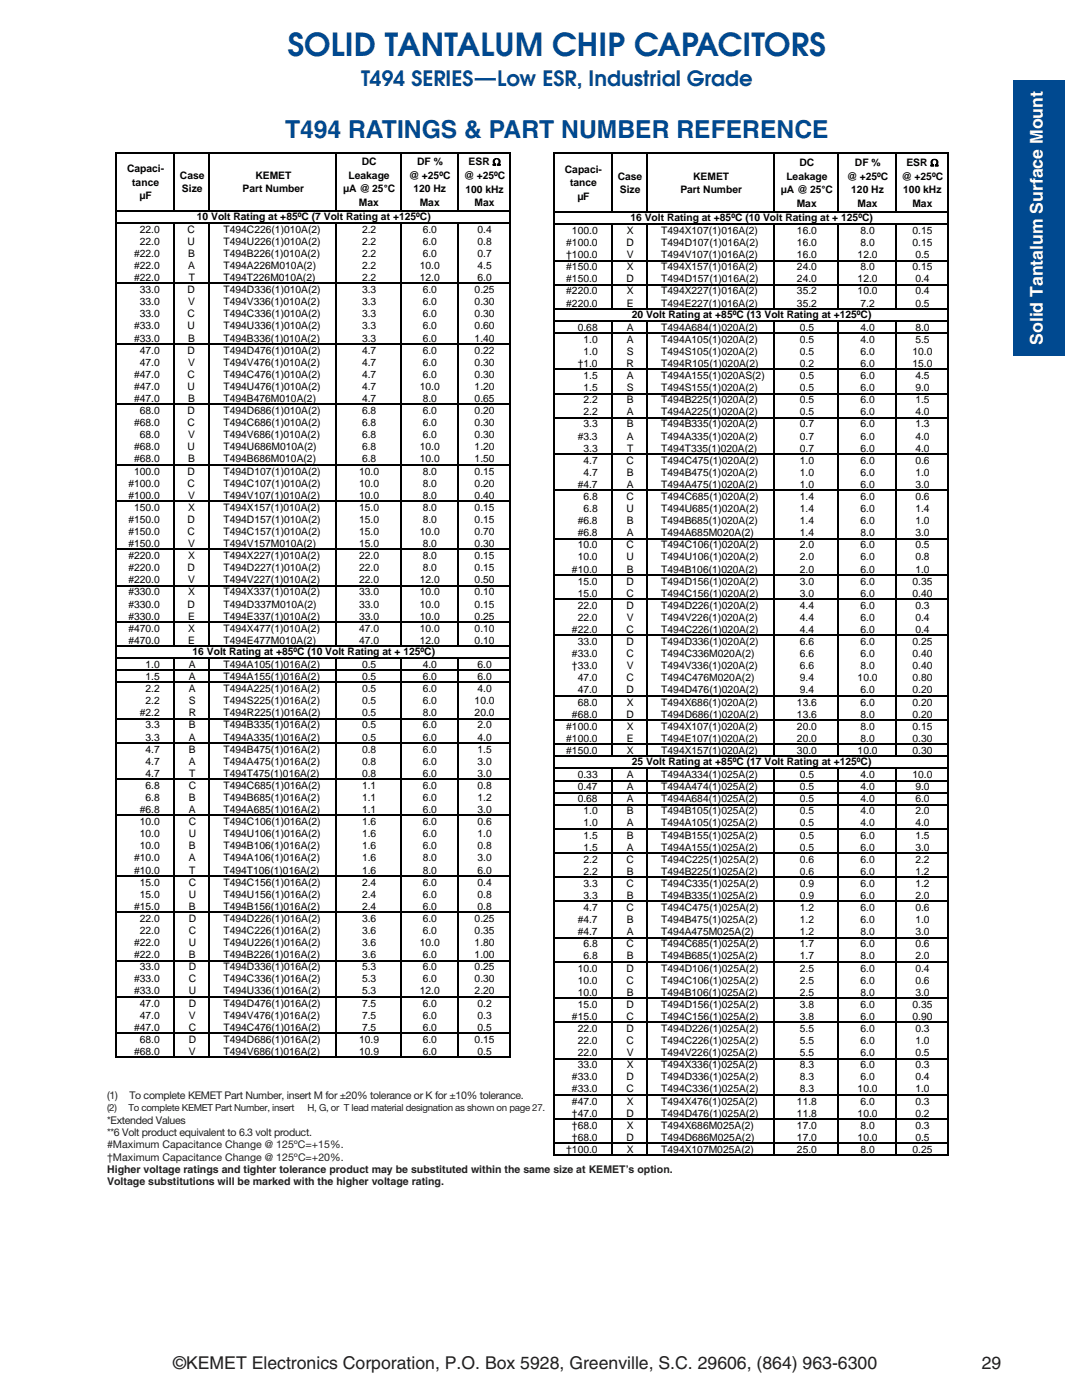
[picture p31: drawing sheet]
<svg xmlns="http://www.w3.org/2000/svg" width="216mm" height="279mm" viewBox="0 0 216 279" stroke-linecap="round" stroke-linejoin="round" font-family="sans-serif">
<defs><g id="words">
<text font-size="6.3" fill="#004990" x="57.4" y="11.2">SOLID TANTALUM CHIP CAPACITORS</text>
<text font-size="4.9" fill="#004990" x="56.9" y="27.5">T494 RATINGS &amp; PART NUMBER REFERENCE</text>
<text font-size="4.2" fill="#004990" x="72" y="17.2">T494 SERIES—Low ESR, Industrial Grade</text>
<text font-size="3.5" fill="#fff" x="208.1" y="68.8" transform="rotate(-90 208.1 68.8)">Solid Tantalum Surface Mount</text>
<g font-size="3.5" fill="#231f20">
<text x="34.5" y="273.2">©KEMET Electronics Corporation, P.O. Box 5928, Greenville, S.C. 29606, (864) 963-6300</text>
<text x="195.9" y="273.2">29</text>
</g>
<g font-size="2.1">
<text x="25.3" y="34.3">Capaci-</text>
<text x="35.9" y="35.7">Case</text>
<text x="51" y="35.7">KEMET</text>
<text x="69.5" y="35.7">Leakage</text>
<text x="72.2" y="33">DC</text>
<text x="81.6" y="35.7">@ +25ºC</text>
<text x="83.2" y="33">DF %</text>
<text x="92.6" y="35.7">@ +25ºC</text>
<text x="93.5" y="33">ESR Ω</text>
<text x="112.7" y="34.5">Capaci-</text>
<text x="123.3" y="35.8">Case</text>
<text x="138.3" y="35.8">KEMET</text>
<text x="156.9" y="35.8">Leakage</text>
<text x="159.5" y="33.1">DC</text>
<text x="169" y="35.8">@ +25ºC</text>
<text x="170.6" y="33.1">DF %</text>
<text x="179.9" y="35.9">@ +25ºC</text>
<text x="180.9" y="33.2">ESR Ω</text>
<text x="26.4" y="37">tance</text>
<text x="27.8" y="39.7">µF</text>
<text x="36.3" y="38.4">Size</text>
<text x="48.4" y="38.4">Part Number</text>
<text x="68.5" y="38.4">µA @ 25°C</text>
<text x="71.6" y="41.1">Max</text>
<text x="82.5" y="38.4">120 Hz</text>
<text x="83.7" y="41.1">Max</text>
<text x="92.9" y="38.4">100 kHz</text>
<text x="94.7" y="41.1">Max</text>
<text x="113.7" y="37.2">tance</text>
<text x="115.2" y="39.9">µF</text>
<text x="123.7" y="38.5">Size</text>
<text x="135.8" y="38.5">Part Number</text>
<text x="155.8" y="38.5">µA @ 25°C</text>
<text x="159" y="41.3">Max</text>
<text x="169.9" y="38.5">120 Hz</text>
<text x="171.1" y="41.3">Max</text>
<text x="180.2" y="38.6">100 kHz</text>
<text x="182.1" y="41.3">Max</text>
<text x="27.9" y="46.5">22.0</text>
<text x="37.4" y="46.5">C</text>
<text x="39.3" y="43.9">10 Volt Rating at +85ºC (7 Volt Rating at +125ºC)</text>
<text x="44.6" y="46.5">T494C226(1)010A(2)</text>
<text x="72.2" y="46.4">2.2</text>
<text x="84.3" y="46.4">6.0</text>
<text x="95.3" y="46.4">0.4</text>
<text x="114.1" y="46.7">100.0</text>
<text x="125.1" y="46.7">X</text>
<text x="125.8" y="44.2">16 Volt Rating at +85ºC (10 Volt Rating at + 125ºC)</text>
<text x="132" y="46.7">T494X107(1)016A(2)</text>
<text x="159" y="46.7">16.0</text>
<text x="171.7" y="46.7">8.0</text>
<text x="182.1" y="46.7">0.15</text>
<text x="26.8" y="51.3">#22.0</text>
<text x="26.8" y="53.7">#22.0</text>
<text x="27.9" y="48.9">22.0</text>
<text x="37.4" y="48.9">U</text>
<text x="37.5" y="51.3">B</text>
<text x="37.5" y="53.7">A</text>
<text x="44.6" y="51.3">T494B226(1)010A(2)</text>
<text x="44.6" y="53.7">T494A226M010A(2)</text>
<text x="44.6" y="48.9">T494U226(1)010A(2)</text>
<text x="72.2" y="48.9">2.2</text>
<text x="72.2" y="51.3">2.2</text>
<text x="72.2" y="53.7">2.2</text>
<text x="83.8" y="53.7">10.0</text>
<text x="84.3" y="48.9">6.0</text>
<text x="84.3" y="51.3">6.0</text>
<text x="95.3" y="53.7">4.5</text>
<text x="95.3" y="48.9">0.8</text>
<text x="95.3" y="51.3">0.7</text>
<text x="113" y="49.1">#100.0</text>
<text x="113" y="53.9">#150.0</text>
<text x="113" y="51.5">†100.0</text>
<text x="125" y="49.1">D</text>
<text x="125.1" y="51.5">V</text>
<text x="125.1" y="53.9">X</text>
<text x="131.9" y="49.1">T494D107(1)016A(2)</text>
<text x="132" y="53.9">T494X157(1)016A(2)</text>
<text x="132" y="51.5">T494V107(1)016A(2)</text>
<text x="159" y="49.1">16.0</text>
<text x="159" y="51.5">16.0</text>
<text x="159" y="53.9">24.0</text>
<text x="171.1" y="51.5">12.0</text>
<text x="171.7" y="49.1">8.0</text>
<text x="171.7" y="53.9">8.0</text>
<text x="182.1" y="49.1">0.15</text>
<text x="182.1" y="53.9">0.15</text>
<text x="182.6" y="51.5">0.5</text>
<text x="26.8" y="56.1">#22.0</text>
<text x="27.9" y="58.5">33.0</text>
<text x="37.4" y="58.5">D</text>
<text x="37.6" y="56.1">T</text>
<text x="44.6" y="56.1">T494T226M010A(2)</text>
<text x="44.6" y="58.5">T494D336(1)010A(2)</text>
<text x="72.2" y="56.1">2.2</text>
<text x="72.2" y="58.5">3.3</text>
<text x="83.8" y="56.1">12.0</text>
<text x="84.3" y="58.5">6.0</text>
<text x="94.7" y="58.5">0.25</text>
<text x="95.3" y="56.1">6.0</text>
<text x="113" y="56.4">#150.0</text>
<text x="113" y="58.8">#220.0</text>
<text x="125" y="56.4">D</text>
<text x="125.1" y="58.8">X</text>
<text x="131.9" y="56.4">T494D157(1)016A(2)</text>
<text x="132" y="58.8">T494X227(1)016A(2)</text>
<text x="159" y="56.4">24.0</text>
<text x="159" y="58.8">35.2</text>
<text x="171.1" y="56.4">12.0</text>
<text x="171.1" y="58.8">10.0</text>
<text x="182.6" y="56.4">0.4</text>
<text x="182.6" y="58.8">0.4</text>
<text x="26.8" y="65.8">#33.0</text>
<text x="27.9" y="60.9">33.0</text>
<text x="27.9" y="63.3">33.0</text>
<text x="37.4" y="65.8">U</text>
<text x="37.4" y="63.3">C</text>
<text x="37.5" y="60.9">V</text>
<text x="44.6" y="60.9">T494V336(1)010A(2)</text>
<text x="44.6" y="63.3">T494C336(1)010A(2)</text>
<text x="44.6" y="65.8">T494U336(1)010A(2)</text>
<text x="72.2" y="60.9">3.3</text>
<text x="72.2" y="63.3">3.3</text>
<text x="72.2" y="65.8">3.3</text>
<text x="84.3" y="60.9">6.0</text>
<text x="84.3" y="63.3">6.0</text>
<text x="84.3" y="65.8">6.0</text>
<text x="94.7" y="60.9">0.30</text>
<text x="94.7" y="63.3">0.30</text>
<text x="94.7" y="65.8">0.60</text>
<text x="113" y="61.2">#220.0</text>
<text x="125" y="61.2">E</text>
<text x="126.1" y="63.5">20 Volt Rating at +85ºC (13 Volt Rating at +125ºC)</text>
<text x="132" y="61.2">T494E227(1)016A(2)</text>
<text x="159" y="61.2">35.2</text>
<text x="171.7" y="61.2">7.2</text>
<text x="182.6" y="61.2">0.5</text>
<text x="26.8" y="68.2">#33.0</text>
<text x="27.9" y="70.6">47.0</text>
<text x="37.4" y="70.6">D</text>
<text x="37.5" y="68.2">B</text>
<text x="44.6" y="68.2">T494B336(1)010A(2)</text>
<text x="44.6" y="70.6">T494D476(1)010A(2)</text>
<text x="72.2" y="68.2">3.3</text>
<text x="72.2" y="70.6">4.7</text>
<text x="84.3" y="68.2">6.0</text>
<text x="84.3" y="70.6">6.0</text>
<text x="94.7" y="68.2">1.40</text>
<text x="94.7" y="70.6">0.22</text>
<text x="115.3" y="66">0.68</text>
<text x="116.4" y="68.4">1.0</text>
<text x="116.4" y="70.8">1.0</text>
<text x="125.1" y="68.4">A</text>
<text x="125.1" y="70.8">S</text>
<text x="125.1" y="66">A</text>
<text x="132" y="68.4">T494A105(1)020A(2)</text>
<text x="132" y="70.8">T494S105(1)020A(2)</text>
<text x="132" y="66">T494A684(1)020A(2)</text>
<text x="159.6" y="66">0.5</text>
<text x="159.6" y="68.4">0.5</text>
<text x="159.6" y="70.8">0.5</text>
<text x="171.7" y="66">4.0</text>
<text x="171.7" y="68.4">4.0</text>
<text x="171.7" y="70.8">6.0</text>
<text x="182.1" y="70.8">10.0</text>
<text x="182.6" y="66">8.0</text>
<text x="182.6" y="68.4">5.5</text>
<text x="26.8" y="75.4">#47.0</text>
<text x="26.8" y="77.8">#47.0</text>
<text x="27.9" y="73">47.0</text>
<text x="37.4" y="75.4">C</text>
<text x="37.4" y="77.8">U</text>
<text x="37.5" y="73">V</text>
<text x="44.6" y="73">T494V476(1)010A(2)</text>
<text x="44.6" y="75.4">T494C476(1)010A(2)</text>
<text x="44.6" y="77.8">T494U476(1)010A(2)</text>
<text x="72.2" y="73">4.7</text>
<text x="72.2" y="75.4">4.7</text>
<text x="72.2" y="77.8">4.7</text>
<text x="83.8" y="77.8">10.0</text>
<text x="84.3" y="73">6.0</text>
<text x="84.3" y="75.4">6.0</text>
<text x="94.7" y="73">0.30</text>
<text x="94.7" y="75.4">0.30</text>
<text x="94.7" y="77.8">1.20</text>
<text x="115.3" y="73.2">†1.0</text>
<text x="116.4" y="75.7">1.5</text>
<text x="125" y="73.2">R</text>
<text x="125.1" y="75.7">A</text>
<text x="132" y="73.2">T494R105(1)020A(2)</text>
<text x="132" y="75.7">T494A155(1)020AS(2)</text>
<text x="159.6" y="73.2">0.2</text>
<text x="159.6" y="75.7">0.5</text>
<text x="171.7" y="73.2">6.0</text>
<text x="171.7" y="75.7">6.0</text>
<text x="182.1" y="73.2">15.0</text>
<text x="182.6" y="75.7">4.5</text>
<text x="26.8" y="80.2">#47.0</text>
<text x="27.9" y="82.6">68.0</text>
<text x="37.4" y="82.6">D</text>
<text x="37.5" y="80.2">B</text>
<text x="44.6" y="80.2">T494B476M010A(2)</text>
<text x="44.6" y="82.6">T494D686(1)010A(2)</text>
<text x="72.2" y="80.2">4.7</text>
<text x="72.2" y="82.6">6.8</text>
<text x="84.3" y="80.2">8.0</text>
<text x="84.3" y="82.6">6.0</text>
<text x="94.7" y="80.2">0.65</text>
<text x="94.7" y="82.6">0.20</text>
<text x="116.4" y="78.1">1.5</text>
<text x="116.4" y="80.5">2.2</text>
<text x="116.4" y="82.9">2.2</text>
<text x="125.1" y="78.1">S</text>
<text x="125.1" y="80.5">B</text>
<text x="125.1" y="82.9">A</text>
<text x="132" y="78.1">T494S155(1)020A(2)</text>
<text x="132" y="80.5">T494B225(1)020A(2)</text>
<text x="132" y="82.9">T494A225(1)020A(2)</text>
<text x="159.6" y="78.1">0.5</text>
<text x="159.6" y="80.5">0.5</text>
<text x="159.6" y="82.9">0.5</text>
<text x="171.7" y="78.1">6.0</text>
<text x="171.7" y="80.5">6.0</text>
<text x="171.7" y="82.9">6.0</text>
<text x="182.6" y="78.1">9.0</text>
<text x="182.6" y="80.5">1.5</text>
<text x="182.6" y="82.9">4.0</text>
<text x="26.8" y="85.1">#68.0</text>
<text x="26.8" y="89.9">#68.0</text>
<text x="27.9" y="87.5">68.0</text>
<text x="37.4" y="85.1">C</text>
<text x="37.4" y="89.9">U</text>
<text x="37.5" y="87.5">V</text>
<text x="44.6" y="87.5">T494V686(1)010A(2)</text>
<text x="44.6" y="85.1">T494C686(1)010A(2)</text>
<text x="44.6" y="89.9">T494U686M010A(2)</text>
<text x="72.2" y="85.1">6.8</text>
<text x="72.2" y="87.5">6.8</text>
<text x="72.2" y="89.9">6.8</text>
<text x="83.8" y="89.9">10.0</text>
<text x="84.3" y="85.1">6.0</text>
<text x="84.3" y="87.5">6.0</text>
<text x="94.7" y="85.1">0.30</text>
<text x="94.7" y="87.5">0.30</text>
<text x="94.7" y="89.9">1.20</text>
<text x="115.3" y="87.7">#3.3</text>
<text x="116.4" y="85.3">3.3</text>
<text x="125.1" y="85.3">B</text>
<text x="125.1" y="87.7">A</text>
<text x="132" y="85.3">T494B335(1)020A(2)</text>
<text x="132" y="87.7">T494A335(1)020A(2)</text>
<text x="159.6" y="85.3">0.7</text>
<text x="159.6" y="87.7">0.7</text>
<text x="171.7" y="85.3">6.0</text>
<text x="171.7" y="87.7">6.0</text>
<text x="182.6" y="85.3">1.3</text>
<text x="182.6" y="87.7">4.0</text>
<text x="26.8" y="92.3">#68.0</text>
<text x="26.8" y="94.7">100.0</text>
<text x="37.4" y="94.7">D</text>
<text x="37.5" y="92.3">B</text>
<text x="44.6" y="92.3">T494B686M010A(2)</text>
<text x="44.6" y="94.7">T494D107(1)010A(2)</text>
<text x="71.7" y="94.7">10.0</text>
<text x="72.2" y="92.3">6.8</text>
<text x="83.8" y="92.3">10.0</text>
<text x="84.3" y="94.7">8.0</text>
<text x="94.7" y="94.7">0.15</text>
<text x="94.7" y="92.3">1.50</text>
<text x="116.4" y="90.1">3.3</text>
<text x="116.4" y="92.6">4.7</text>
<text x="116.4" y="95">4.7</text>
<text x="125" y="92.6">C</text>
<text x="125.1" y="95">B</text>
<text x="125.1" y="90.1">T</text>
<text x="131.9" y="92.6">T494C475(1)020A(2)</text>
<text x="132" y="90.1">T494T335(1)020A(2)</text>
<text x="132" y="95">T494B475(1)020A(2)</text>
<text x="159.6" y="90.1">0.7</text>
<text x="159.6" y="92.6">1.0</text>
<text x="159.6" y="95">1.0</text>
<text x="171.7" y="90.1">6.0</text>
<text x="171.7" y="92.6">6.0</text>
<text x="171.7" y="95">6.0</text>
<text x="182.6" y="90.1">4.0</text>
<text x="182.6" y="92.6">0.6</text>
<text x="182.6" y="95">1.0</text>
<text x="25.6" y="97.1">#100.0</text>
<text x="25.6" y="99.5">#100.0</text>
<text x="26.8" y="101.9">150.0</text>
<text x="37.4" y="97.1">C</text>
<text x="37.5" y="99.5">V</text>
<text x="37.5" y="101.9">X</text>
<text x="44.6" y="99.5">T494V107(1)010A(2)</text>
<text x="44.6" y="97.1">T494C107(1)010A(2)</text>
<text x="44.6" y="101.9">T494X157(1)010A(2)</text>
<text x="71.7" y="97.1">10.0</text>
<text x="71.7" y="99.5">10.0</text>
<text x="71.7" y="101.9">15.0</text>
<text x="84.3" y="97.1">8.0</text>
<text x="84.3" y="99.5">8.0</text>
<text x="84.3" y="101.9">8.0</text>
<text x="94.7" y="97.1">0.20</text>
<text x="94.7" y="99.5">0.40</text>
<text x="94.7" y="101.9">0.15</text>
<text x="115.3" y="97.4">#4.7</text>
<text x="116.4" y="99.8">6.8</text>
<text x="125" y="99.8">C</text>
<text x="125.1" y="97.4">A</text>
<text x="131.9" y="99.8">T494C685(1)020A(2)</text>
<text x="132" y="97.4">T494A475(1)020A(2)</text>
<text x="159.6" y="97.4">1.0</text>
<text x="159.6" y="99.8">1.4</text>
<text x="171.7" y="97.4">6.0</text>
<text x="171.7" y="99.8">6.0</text>
<text x="182.6" y="97.4">3.0</text>
<text x="182.6" y="99.8">0.6</text>
<text x="25.6" y="104.4">#150.0</text>
<text x="25.6" y="106.8">#150.0</text>
<text x="37.4" y="104.4">D</text>
<text x="37.4" y="106.8">C</text>
<text x="44.6" y="104.4">T494D157(1)010A(2)</text>
<text x="44.6" y="106.8">T494C157(1)010A(2)</text>
<text x="71.7" y="104.4">15.0</text>
<text x="71.7" y="106.8">15.0</text>
<text x="83.8" y="106.8">10.0</text>
<text x="84.3" y="104.4">8.0</text>
<text x="94.7" y="104.4">0.15</text>
<text x="94.7" y="106.8">0.70</text>
<text x="115.3" y="104.6">#6.8</text>
<text x="115.3" y="107">#6.8</text>
<text x="116.4" y="102.2">6.8</text>
<text x="125" y="102.2">U</text>
<text x="125.1" y="104.6">B</text>
<text x="125.1" y="107">A</text>
<text x="131.9" y="102.2">T494U685(1)020A(2)</text>
<text x="132" y="104.6">T494B685(1)020A(2)</text>
<text x="132" y="107">T494A685M020A(2)</text>
<text x="159.6" y="102.2">1.4</text>
<text x="159.6" y="104.6">1.4</text>
<text x="159.6" y="107">1.4</text>
<text x="171.7" y="102.2">6.0</text>
<text x="171.7" y="104.6">6.0</text>
<text x="171.7" y="107">8.0</text>
<text x="182.6" y="102.2">1.4</text>
<text x="182.6" y="104.6">1.0</text>
<text x="182.6" y="107">3.0</text>
<text x="25.6" y="109.2">#150.0</text>
<text x="25.6" y="111.6">#220.0</text>
<text x="37.5" y="109.2">V</text>
<text x="37.5" y="111.6">X</text>
<text x="44.6" y="109.2">T494V157M010A(2)</text>
<text x="44.6" y="111.6">T494X227(1)010A(2)</text>
<text x="71.7" y="109.2">15.0</text>
<text x="71.7" y="111.6">22.0</text>
<text x="84.3" y="109.2">8.0</text>
<text x="84.3" y="111.6">8.0</text>
<text x="94.7" y="109.2">0.30</text>
<text x="94.7" y="111.6">0.15</text>
<text x="115.3" y="109.4">10.0</text>
<text x="115.3" y="111.9">10.0</text>
<text x="125" y="109.4">C</text>
<text x="125" y="111.9">U</text>
<text x="131.9" y="109.4">T494C106(1)020A(2)</text>
<text x="131.9" y="111.9">T494U106(1)020A(2)</text>
<text x="159.6" y="109.4">2.0</text>
<text x="159.6" y="111.9">2.0</text>
<text x="171.7" y="109.4">6.0</text>
<text x="171.7" y="111.9">6.0</text>
<text x="182.6" y="109.4">0.5</text>
<text x="182.6" y="111.9">0.8</text>
<text x="25.6" y="114">#220.0</text>
<text x="25.6" y="116.4">#220.0</text>
<text x="25.6" y="118.8">#330.0</text>
<text x="37.4" y="114">D</text>
<text x="37.5" y="116.4">V</text>
<text x="37.5" y="118.8">X</text>
<text x="44.6" y="116.4">T494V227(1)010A(2)</text>
<text x="44.6" y="114">T494D227(1)010A(2)</text>
<text x="44.6" y="118.8">T494X337(1)010A(2)</text>
<text x="71.7" y="114">22.0</text>
<text x="71.7" y="116.4">22.0</text>
<text x="71.7" y="118.8">33.0</text>
<text x="83.8" y="116.4">12.0</text>
<text x="83.8" y="118.8">10.0</text>
<text x="84.3" y="114">8.0</text>
<text x="94.7" y="114">0.15</text>
<text x="94.7" y="116.4">0.50</text>
<text x="94.7" y="118.8">0.10</text>
<text x="114.1" y="114.3">#10.0</text>
<text x="115.3" y="116.7">15.0</text>
<text x="115.3" y="119.1">15.0</text>
<text x="125" y="116.7">D</text>
<text x="125" y="119.1">C</text>
<text x="125.1" y="114.3">B</text>
<text x="131.9" y="116.7">T494D156(1)020A(2)</text>
<text x="131.9" y="119.1">T494C156(1)020A(2)</text>
<text x="132" y="114.3">T494B106(1)020A(2)</text>
<text x="159.6" y="114.3">2.0</text>
<text x="159.6" y="116.7">3.0</text>
<text x="159.6" y="119.1">3.0</text>
<text x="171.7" y="114.3">6.0</text>
<text x="171.7" y="116.7">6.0</text>
<text x="171.7" y="119.1">6.0</text>
<text x="182.1" y="116.7">0.35</text>
<text x="182.1" y="119.1">0.40</text>
<text x="182.6" y="114.3">1.0</text>
<text x="25.6" y="121.3">#330.0</text>
<text x="25.6" y="123.7">#330.0</text>
<text x="37.4" y="121.3">D</text>
<text x="37.5" y="123.7">E</text>
<text x="44.6" y="123.7">T494E337(1)010A(2)</text>
<text x="44.6" y="121.3">T494D337M010A(2)</text>
<text x="71.7" y="121.3">33.0</text>
<text x="71.7" y="123.7">33.0</text>
<text x="83.8" y="121.3">10.0</text>
<text x="83.8" y="123.7">10.0</text>
<text x="94.7" y="121.3">0.15</text>
<text x="94.7" y="123.7">0.25</text>
<text x="115.3" y="121.5">22.0</text>
<text x="115.3" y="123.9">22.0</text>
<text x="125" y="121.5">D</text>
<text x="125.1" y="123.9">V</text>
<text x="131.9" y="121.5">T494D226(1)020A(2)</text>
<text x="132" y="123.9">T494V226(1)020A(2)</text>
<text x="159.6" y="121.5">4.4</text>
<text x="159.6" y="123.9">4.4</text>
<text x="171.7" y="121.5">6.0</text>
<text x="171.7" y="123.9">6.0</text>
<text x="182.6" y="121.5">0.3</text>
<text x="182.6" y="123.9">0.4</text>
<text x="25.6" y="126.1">#470.0</text>
<text x="25.6" y="128.5">#470.0</text>
<text x="37.5" y="128.5">E</text>
<text x="37.5" y="126.1">X</text>
<text x="38.4" y="130.8">16 Volt Rating at +85ºC (10 Volt Rating at + 125ºC)</text>
<text x="44.6" y="128.5">T494E477M010A(2)</text>
<text x="44.6" y="126.1">T494X477(1)010A(2)</text>
<text x="71.7" y="126.1">47.0</text>
<text x="71.7" y="128.5">47.0</text>
<text x="83.8" y="126.1">10.0</text>
<text x="83.8" y="128.5">12.0</text>
<text x="94.7" y="126.1">0.10</text>
<text x="94.7" y="128.5">0.10</text>
<text x="114.1" y="126.3">#22.0</text>
<text x="114.1" y="131.2">#33.0</text>
<text x="115.3" y="128.7">33.0</text>
<text x="125" y="126.3">C</text>
<text x="125" y="131.2">C</text>
<text x="125" y="128.7">D</text>
<text x="131.9" y="126.3">T494C226(1)020A(2)</text>
<text x="131.9" y="128.7">T494D336(1)020A(2)</text>
<text x="131.9" y="131.2">T494C336M020A(2)</text>
<text x="159.6" y="126.3">4.4</text>
<text x="159.6" y="128.7">6.6</text>
<text x="159.6" y="131.2">6.6</text>
<text x="171.7" y="126.3">6.0</text>
<text x="171.7" y="128.7">6.0</text>
<text x="171.7" y="131.2">6.0</text>
<text x="182.1" y="128.7">0.25</text>
<text x="182.1" y="131.2">0.40</text>
<text x="182.6" y="126.3">0.4</text>
<text x="29.1" y="133.3">1.0</text>
<text x="29.1" y="135.7">1.5</text>
<text x="37.7" y="133.3">A</text>
<text x="37.7" y="135.7">A</text>
<text x="44.6" y="133.3">T494A105(1)016A(2)</text>
<text x="44.6" y="135.7">T494A155(1)016A(2)</text>
<text x="72.2" y="133.3">0.5</text>
<text x="72.2" y="135.7">0.5</text>
<text x="84.3" y="133.3">4.0</text>
<text x="84.3" y="135.7">6.0</text>
<text x="95.3" y="133.3">6.0</text>
<text x="95.3" y="135.7">6.0</text>
<text x="114.1" y="133.6">†33.0</text>
<text x="115.3" y="136">47.0</text>
<text x="125" y="136">C</text>
<text x="125.1" y="133.6">V</text>
<text x="131.9" y="136">T494C476M020A(2)</text>
<text x="132" y="133.6">T494V336(1)020A(2)</text>
<text x="159.6" y="133.6">6.6</text>
<text x="159.6" y="136">9.4</text>
<text x="171.1" y="136">10.0</text>
<text x="171.7" y="133.6">8.0</text>
<text x="182.1" y="133.6">0.40</text>
<text x="182.1" y="136">0.80</text>
<text x="27.9" y="143">#2.2</text>
<text x="29.1" y="138.1">2.2</text>
<text x="29.1" y="140.6">2.2</text>
<text x="37.6" y="143">R</text>
<text x="37.7" y="138.1">A</text>
<text x="37.7" y="140.6">S</text>
<text x="44.6" y="143">T494R225(1)016A(2)</text>
<text x="44.6" y="138.1">T494A225(1)016A(2)</text>
<text x="44.6" y="140.6">T494S225(1)016A(2)</text>
<text x="72.2" y="138.1">0.5</text>
<text x="72.2" y="140.6">0.5</text>
<text x="72.2" y="143">0.5</text>
<text x="84.3" y="138.1">6.0</text>
<text x="84.3" y="140.6">6.0</text>
<text x="84.3" y="143">8.0</text>
<text x="94.7" y="140.6">10.0</text>
<text x="94.7" y="143">20.0</text>
<text x="95.3" y="138.1">4.0</text>
<text x="114.1" y="143.2">#68.0</text>
<text x="115.3" y="138.4">47.0</text>
<text x="115.3" y="140.8">68.0</text>
<text x="125" y="143.2">D</text>
<text x="125" y="138.4">D</text>
<text x="125.1" y="140.8">X</text>
<text x="131.9" y="143.2">T494D686(1)020A(2)</text>
<text x="131.9" y="138.4">T494D476(1)020A(2)</text>
<text x="132" y="140.8">T494X686(1)020A(2)</text>
<text x="159" y="140.8">13.6</text>
<text x="159" y="143.2">13.6</text>
<text x="159.6" y="138.4">9.4</text>
<text x="171.7" y="140.8">6.0</text>
<text x="171.7" y="143.2">8.0</text>
<text x="171.7" y="138.4">6.0</text>
<text x="182.1" y="140.8">0.20</text>
<text x="182.1" y="143.2">0.20</text>
<text x="182.1" y="138.4">0.20</text>
<text x="29.1" y="145.4">3.3</text>
<text x="29.1" y="147.8">3.3</text>
<text x="37.7" y="145.4">B</text>
<text x="37.7" y="147.8">A</text>
<text x="44.6" y="145.4">T494B335(1)016A(2)</text>
<text x="44.6" y="147.8">T494A335(1)016A(2)</text>
<text x="72.2" y="145.4">0.5</text>
<text x="72.2" y="147.8">0.5</text>
<text x="84.3" y="145.4">6.0</text>
<text x="84.3" y="147.8">6.0</text>
<text x="95.3" y="145.4">2.0</text>
<text x="95.3" y="147.8">4.0</text>
<text x="113" y="145.6">#100.0</text>
<text x="113" y="148.1">#100.0</text>
<text x="125" y="148.1">E</text>
<text x="125.1" y="145.6">X</text>
<text x="132" y="148.1">T494E107(1)020A(2)</text>
<text x="132" y="145.6">T494X107(1)020A(2)</text>
<text x="159" y="145.6">20.0</text>
<text x="159" y="148.1">20.0</text>
<text x="171.7" y="145.6">8.0</text>
<text x="171.7" y="148.1">8.0</text>
<text x="182.1" y="145.6">0.15</text>
<text x="182.1" y="148.1">0.30</text>
<text x="29.1" y="150.2">4.7</text>
<text x="29.1" y="152.6">4.7</text>
<text x="29.1" y="155">4.7</text>
<text x="37.7" y="150.2">B</text>
<text x="37.7" y="152.6">A</text>
<text x="37.8" y="155">T</text>
<text x="44.6" y="150.2">T494B475(1)016A(2)</text>
<text x="44.6" y="152.6">T494A475(1)016A(2)</text>
<text x="44.6" y="155">T494T475(1)016A(2)</text>
<text x="72.2" y="150.2">0.8</text>
<text x="72.2" y="152.6">0.8</text>
<text x="72.2" y="155">0.8</text>
<text x="84.3" y="150.2">6.0</text>
<text x="84.3" y="152.6">6.0</text>
<text x="84.3" y="155">6.0</text>
<text x="95.3" y="150.2">1.5</text>
<text x="95.3" y="152.6">3.0</text>
<text x="95.3" y="155">3.0</text>
<text x="113" y="150.5">#150.0</text>
<text x="115.3" y="155.3">0.33</text>
<text x="125.1" y="155.3">A</text>
<text x="125.1" y="150.5">X</text>
<text x="126.1" y="152.7">25 Volt Rating at +85ºC (17 Volt Rating at +125ºC)</text>
<text x="132" y="150.5">T494X157(1)020A(2)</text>
<text x="132" y="155.3">T494A334(1)025A(2)</text>
<text x="159" y="150.5">30.0</text>
<text x="159.6" y="155.3">0.5</text>
<text x="171.1" y="150.5">10.0</text>
<text x="171.7" y="155.3">4.0</text>
<text x="182.1" y="155.3">10.0</text>
<text x="182.1" y="150.5">0.30</text>
<text x="29.1" y="157.4">6.8</text>
<text x="29.1" y="159.9">6.8</text>
<text x="37.6" y="157.4">C</text>
<text x="37.7" y="159.9">B</text>
<text x="44.6" y="157.4">T494C685(1)016A(2)</text>
<text x="44.6" y="159.9">T494B685(1)016A(2)</text>
<text x="72.2" y="157.4">1.1</text>
<text x="72.2" y="159.9">1.1</text>
<text x="84.3" y="157.4">6.0</text>
<text x="84.3" y="159.9">6.0</text>
<text x="95.3" y="157.4">0.8</text>
<text x="95.3" y="159.9">1.2</text>
<text x="115.3" y="157.7">0.47</text>
<text x="115.3" y="160.1">0.68</text>
<text x="125.1" y="157.7">A</text>
<text x="125.1" y="160.1">A</text>
<text x="132" y="157.7">T494A474(1)025A(2)</text>
<text x="132" y="160.1">T494A684(1)025A(2)</text>
<text x="159.6" y="157.7">0.5</text>
<text x="159.6" y="160.1">0.5</text>
<text x="171.7" y="157.7">4.0</text>
<text x="171.7" y="160.1">4.0</text>
<text x="182.6" y="157.7">9.0</text>
<text x="182.6" y="160.1">6.0</text>
<text x="27.9" y="162.3">#6.8</text>
<text x="27.9" y="164.7">10.0</text>
<text x="27.9" y="167.1">10.0</text>
<text x="37.6" y="164.7">C</text>
<text x="37.6" y="167.1">U</text>
<text x="37.7" y="162.3">A</text>
<text x="44.6" y="164.7">T494C106(1)016A(2)</text>
<text x="44.6" y="167.1">T494U106(1)016A(2)</text>
<text x="44.6" y="162.3">T494A685(1)016A(2)</text>
<text x="72.2" y="162.3">1.1</text>
<text x="72.2" y="164.7">1.6</text>
<text x="72.2" y="167.1">1.6</text>
<text x="84.3" y="162.3">6.0</text>
<text x="84.3" y="164.7">6.0</text>
<text x="84.3" y="167.1">6.0</text>
<text x="95.3" y="162.3">3.0</text>
<text x="95.3" y="164.7">0.6</text>
<text x="95.3" y="167.1">1.0</text>
<text x="116.4" y="162.5">1.0</text>
<text x="116.4" y="164.9">1.0</text>
<text x="116.4" y="167.4">1.5</text>
<text x="125.1" y="162.5">B</text>
<text x="125.1" y="164.9">A</text>
<text x="125.1" y="167.4">B</text>
<text x="132" y="162.5">T494B105(1)025A(2)</text>
<text x="132" y="164.9">T494A105(1)025A(2)</text>
<text x="132" y="167.4">T494B155(1)025A(2)</text>
<text x="159.6" y="162.5">0.5</text>
<text x="159.6" y="164.9">0.5</text>
<text x="159.6" y="167.4">0.5</text>
<text x="171.7" y="162.5">4.0</text>
<text x="171.7" y="164.9">4.0</text>
<text x="171.7" y="167.4">6.0</text>
<text x="182.6" y="162.5">2.0</text>
<text x="182.6" y="164.9">4.0</text>
<text x="182.6" y="167.4">1.5</text>
<text x="26.8" y="171.9">#10.0</text>
<text x="27.9" y="169.5">10.0</text>
<text x="37.7" y="171.9">A</text>
<text x="37.7" y="169.5">B</text>
<text x="44.6" y="171.9">T494A106(1)016A(2)</text>
<text x="44.6" y="169.5">T494B106(1)016A(2)</text>
<text x="72.2" y="169.5">1.6</text>
<text x="72.2" y="171.9">1.6</text>
<text x="84.3" y="169.5">6.0</text>
<text x="84.3" y="171.9">8.0</text>
<text x="95.3" y="169.5">0.8</text>
<text x="95.3" y="171.9">3.0</text>
<text x="116.4" y="169.8">1.5</text>
<text x="116.4" y="172.2">2.2</text>
<text x="125" y="172.2">C</text>
<text x="125.1" y="169.8">A</text>
<text x="131.9" y="172.2">T494C225(1)025A(2)</text>
<text x="132" y="169.8">T494A155(1)025A(2)</text>
<text x="159.6" y="169.8">0.5</text>
<text x="159.6" y="172.2">0.6</text>
<text x="171.7" y="169.8">6.0</text>
<text x="171.7" y="172.2">6.0</text>
<text x="182.6" y="169.8">3.0</text>
<text x="182.6" y="172.2">2.2</text>
<text x="26.8" y="174.3">#10.0</text>
<text x="27.9" y="176.7">15.0</text>
<text x="27.9" y="179.2">15.0</text>
<text x="37.6" y="176.7">C</text>
<text x="37.6" y="179.2">U</text>
<text x="37.8" y="174.3">T</text>
<text x="44.6" y="176.7">T494C156(1)016A(2)</text>
<text x="44.6" y="179.2">T494U156(1)016A(2)</text>
<text x="44.6" y="174.3">T494T106(1)016A(2)</text>
<text x="72.2" y="174.3">1.6</text>
<text x="72.2" y="176.8">2.4</text>
<text x="72.2" y="179.2">2.4</text>
<text x="84.3" y="174.3">8.0</text>
<text x="84.3" y="176.8">6.0</text>
<text x="84.3" y="179.2">6.0</text>
<text x="95.3" y="174.3">6.0</text>
<text x="95.3" y="176.8">0.4</text>
<text x="95.3" y="179.2">0.8</text>
<text x="116.4" y="174.6">2.2</text>
<text x="116.4" y="177">3.3</text>
<text x="116.4" y="179.4">3.3</text>
<text x="125" y="177">C</text>
<text x="125.1" y="174.6">B</text>
<text x="125.1" y="179.4">B</text>
<text x="131.9" y="177">T494C335(1)025A(2)</text>
<text x="132" y="174.6">T494B225(1)025A(2)</text>
<text x="132" y="179.4">T494B335(1)025A(2)</text>
<text x="159.6" y="174.6">0.6</text>
<text x="159.6" y="177">0.9</text>
<text x="159.6" y="179.4">0.9</text>
<text x="171.7" y="174.6">6.0</text>
<text x="171.7" y="177">6.0</text>
<text x="171.7" y="179.4">6.0</text>
<text x="182.6" y="174.6">1.2</text>
<text x="182.6" y="177">1.2</text>
<text x="182.6" y="179.4">2.0</text>
<text x="26.8" y="181.6">#15.0</text>
<text x="27.9" y="184">22.0</text>
<text x="37.6" y="184">D</text>
<text x="37.7" y="181.6">B</text>
<text x="44.6" y="184">T494D226(1)016A(2)</text>
<text x="44.6" y="181.6">T494B156(1)016A(2)</text>
<text x="72.2" y="181.6">2.4</text>
<text x="72.2" y="184">3.6</text>
<text x="84.3" y="181.6">6.0</text>
<text x="84.3" y="184">6.0</text>
<text x="94.7" y="184">0.25</text>
<text x="95.3" y="181.6">0.8</text>
<text x="115.3" y="184.2">#4.7</text>
<text x="116.4" y="181.8">4.7</text>
<text x="125" y="181.8">C</text>
<text x="125.1" y="184.2">B</text>
<text x="131.9" y="181.8">T494C475(1)025A(2)</text>
<text x="132" y="184.2">T494B475(1)025A(2)</text>
<text x="159.6" y="181.8">1.2</text>
<text x="159.6" y="184.2">1.2</text>
<text x="171.7" y="181.8">6.0</text>
<text x="171.7" y="184.2">6.0</text>
<text x="182.6" y="181.8">0.6</text>
<text x="182.6" y="184.2">1.0</text>
<text x="26.8" y="188.8">#22.0</text>
<text x="26.8" y="191.2">#22.0</text>
<text x="27.9" y="186.4">22.0</text>
<text x="37.6" y="188.8">U</text>
<text x="37.6" y="186.4">C</text>
<text x="37.7" y="191.2">B</text>
<text x="44.6" y="188.8">T494U226(1)016A(2)</text>
<text x="44.6" y="186.4">T494C226(1)016A(2)</text>
<text x="44.6" y="191.2">T494B226(1)016A(2)</text>
<text x="72.2" y="186.4">3.6</text>
<text x="72.2" y="188.8">3.6</text>
<text x="72.2" y="191.2">3.6</text>
<text x="83.8" y="188.8">10.0</text>
<text x="84.3" y="186.4">6.0</text>
<text x="84.3" y="191.2">6.0</text>
<text x="94.7" y="186.4">0.35</text>
<text x="94.7" y="188.8">1.80</text>
<text x="94.7" y="191.2">1.00</text>
<text x="115.3" y="186.7">#4.7</text>
<text x="116.4" y="189.1">6.8</text>
<text x="116.4" y="191.5">6.8</text>
<text x="125" y="189.1">C</text>
<text x="125.1" y="191.5">B</text>
<text x="125.1" y="186.7">A</text>
<text x="131.9" y="189.1">T494C685(1)025A(2)</text>
<text x="132" y="186.7">T494A475M025A(2)</text>
<text x="132" y="191.5">T494B685(1)025A(2)</text>
<text x="159.6" y="186.7">1.2</text>
<text x="159.6" y="189.1">1.7</text>
<text x="159.6" y="191.5">1.7</text>
<text x="171.7" y="186.7">8.0</text>
<text x="171.7" y="189.1">6.0</text>
<text x="171.7" y="191.5">8.0</text>
<text x="182.6" y="186.7">3.0</text>
<text x="182.6" y="189.1">0.6</text>
<text x="182.6" y="191.5">2.0</text>
<text x="26.8" y="196.1">#33.0</text>
<text x="27.9" y="193.6">33.0</text>
<text x="37.6" y="196.1">C</text>
<text x="37.6" y="193.6">D</text>
<text x="44.6" y="196.1">T494C336(1)016A(2)</text>
<text x="44.6" y="193.6">T494D336(1)016A(2)</text>
<text x="72.2" y="193.6">5.3</text>
<text x="72.2" y="196.1">5.3</text>
<text x="84.3" y="193.6">6.0</text>
<text x="84.3" y="196.1">6.0</text>
<text x="94.7" y="193.6">0.25</text>
<text x="94.7" y="196.1">0.30</text>
<text x="115.3" y="193.9">10.0</text>
<text x="115.3" y="196.3">10.0</text>
<text x="125" y="193.9">D</text>
<text x="125" y="196.3">C</text>
<text x="131.9" y="193.9">T494D106(1)025A(2)</text>
<text x="131.9" y="196.3">T494C106(1)025A(2)</text>
<text x="159.6" y="193.9">2.5</text>
<text x="159.6" y="196.3">2.5</text>
<text x="171.7" y="193.9">6.0</text>
<text x="171.7" y="196.3">6.0</text>
<text x="182.6" y="193.9">0.4</text>
<text x="182.6" y="196.3">0.6</text>
<text x="26.8" y="198.5">#33.0</text>
<text x="27.9" y="200.9">47.0</text>
<text x="27.9" y="203.3">47.0</text>
<text x="37.6" y="198.5">U</text>
<text x="37.6" y="200.9">D</text>
<text x="37.7" y="203.3">V</text>
<text x="44.6" y="198.5">T494U336(1)016A(2)</text>
<text x="44.6" y="200.9">T494D476(1)016A(2)</text>
<text x="44.6" y="203.3">T494V476(1)016A(2)</text>
<text x="72.2" y="198.5">5.3</text>
<text x="72.2" y="200.9">7.5</text>
<text x="72.2" y="203.3">7.5</text>
<text x="83.8" y="198.5">12.0</text>
<text x="84.3" y="200.9">6.0</text>
<text x="84.3" y="203.3">6.0</text>
<text x="94.7" y="198.5">2.20</text>
<text x="95.3" y="200.9">0.2</text>
<text x="95.3" y="203.3">0.3</text>
<text x="114.1" y="203.6">#15.0</text>
<text x="115.3" y="198.7">10.0</text>
<text x="115.3" y="201.1">15.0</text>
<text x="125" y="203.6">C</text>
<text x="125" y="201.1">D</text>
<text x="125.1" y="198.7">B</text>
<text x="131.9" y="201.1">T494D156(1)025A(2)</text>
<text x="131.9" y="203.6">T494C156(1)025A(2)</text>
<text x="132" y="198.7">T494B106(1)025A(2)</text>
<text x="159.6" y="198.7">2.5</text>
<text x="159.6" y="201.1">3.8</text>
<text x="159.6" y="203.6">3.8</text>
<text x="171.7" y="198.7">8.0</text>
<text x="171.7" y="201.1">6.0</text>
<text x="171.7" y="203.6">6.0</text>
<text x="182.1" y="201.1">0.35</text>
<text x="182.1" y="203.6">0.90</text>
<text x="182.6" y="198.7">3.0</text>
<text x="26.8" y="205.7">#47.0</text>
<text x="27.9" y="208.1">68.0</text>
<text x="37.6" y="205.7">C</text>
<text x="37.6" y="208.1">D</text>
<text x="44.6" y="205.7">T494C476(1)016A(2)</text>
<text x="44.6" y="208.1">T494D686(1)016A(2)</text>
<text x="71.7" y="208.1">10.9</text>
<text x="72.2" y="205.7">7.5</text>
<text x="84.3" y="208.1">6.0</text>
<text x="84.3" y="205.7">6.0</text>
<text x="94.7" y="208.1">0.15</text>
<text x="95.3" y="205.7">0.5</text>
<text x="115.3" y="206">22.0</text>
<text x="115.3" y="208.4">22.0</text>
<text x="125" y="206">D</text>
<text x="125" y="208.4">C</text>
<text x="131.9" y="206">T494D226(1)025A(2)</text>
<text x="131.9" y="208.4">T494C226(1)025A(2)</text>
<text x="159.6" y="206">5.5</text>
<text x="159.6" y="208.4">5.5</text>
<text x="171.7" y="206">6.0</text>
<text x="171.7" y="208.4">6.0</text>
<text x="182.6" y="206">0.3</text>
<text x="182.6" y="208.4">1.0</text>
<text x="26.8" y="210.5">#68.0</text>
<text x="37.7" y="210.5">V</text>
<text x="44.6" y="210.5">T494V686(1)016A(2)</text>
<text x="71.7" y="210.5">10.9</text>
<text x="84.3" y="210.5">6.0</text>
<text x="95.3" y="210.5">0.5</text>
<text x="114.1" y="215.6">#33.0</text>
<text x="115.3" y="210.8">22.0</text>
<text x="115.3" y="213.2">33.0</text>
<text x="125" y="215.6">D</text>
<text x="125.1" y="210.8">V</text>
<text x="125.1" y="213.2">X</text>
<text x="131.9" y="215.6">T494D336(1)025A(2)</text>
<text x="132" y="210.8">T494V226(1)025A(2)</text>
<text x="132" y="213.2">T494X336(1)025A(2)</text>
<text x="159.6" y="210.8">5.5</text>
<text x="159.6" y="213.2">8.3</text>
<text x="159.6" y="215.6">8.3</text>
<text x="171.7" y="210.8">6.0</text>
<text x="171.7" y="213.2">6.0</text>
<text x="171.7" y="215.6">6.0</text>
<text x="182.6" y="210.8">0.5</text>
<text x="182.6" y="213.2">0.3</text>
<text x="182.6" y="215.6">0.4</text>
<text x="114.1" y="218">#33.0</text>
<text x="114.1" y="220.4">#47.0</text>
<text x="125" y="218">C</text>
<text x="125.1" y="220.4">X</text>
<text x="131.9" y="218">T494C336(1)025A(2)</text>
<text x="132" y="220.4">T494X476(1)025A(2)</text>
<text x="159" y="220.4">11.8</text>
<text x="159.6" y="218">8.3</text>
<text x="171.1" y="218">10.0</text>
<text x="171.7" y="220.4">6.0</text>
<text x="182.6" y="218">1.0</text>
<text x="182.6" y="220.4">0.3</text>
<text x="114.1" y="222.9">†47.0</text>
<text x="114.1" y="225.3">†68.0</text>
<text x="114.1" y="227.7">†68.0</text>
<text x="125" y="222.9">D</text>
<text x="125" y="227.7">D</text>
<text x="125.1" y="225.3">X</text>
<text x="131.9" y="222.9">T494D476(1)025A(2)</text>
<text x="131.9" y="227.7">T494D686M025A(2)</text>
<text x="132" y="225.3">T494X686M025A(2)</text>
<text x="159" y="222.9">11.8</text>
<text x="159" y="225.3">17.0</text>
<text x="159" y="227.7">17.0</text>
<text x="171.1" y="222.9">10.0</text>
<text x="171.1" y="227.7">10.0</text>
<text x="171.7" y="225.3">8.0</text>
<text x="182.6" y="222.9">0.2</text>
<text x="182.6" y="225.3">0.3</text>
<text x="182.6" y="227.7">0.5</text>
<text x="113" y="230.1">†100.0</text>
<text x="125.1" y="230.1">X</text>
<text x="132" y="230.1">T494X107M025A(2)</text>
<text x="159" y="230.1">25.0</text>
<text x="171.7" y="230.1">8.0</text>
<text x="182.1" y="230.1">0.25</text>
</g>
<g font-size="2.1" fill="#231f20">
<text x="21.4" y="219.3">(1)</text>
<text x="25.8" y="219.3">To complete KEMET Part Number, insert M for ±20% tolerance or K for ±10% tolerance.</text>
<text x="21.4" y="224.2">*Extended Values</text>
<text x="21.4" y="226.7">**6 Volt product equivalent to 6.3 volt product.</text>
<text x="21.4" y="229.1">#Maximum Capacitance Change @ 125ºC=+15%.</text>
<text x="21.4" y="231.6">†Maximum Capacitance Change @ 125ºC=+20%.</text>
<text x="21.4" y="234.1">Higher voltage ratings and tighter tolerance product may be substituted within the same size at KEMET’s option.</text>
<text x="21.4" y="236.5">Voltage substitutions will be marked with the higher voltage rating.</text>
</g>
<g font-size="1.9" fill="#231f20">
<text x="21.4" y="221.8">(2)</text>
<text x="25.6" y="221.8">To complete KEMET Part Number, insert S, H, G, or T lead material designation as shown on page 27.</text>
</g>
</g></defs>
<path d="M202.1 16.1h10.4v54.9h-10.4z" fill="#004990"/>
<g fill="none" stroke="#000" stroke-width=".28">
<path d="M23.1 30.3v180.8M23.3 30.5h78.7M34.8 30.6v11.6M41.7 30.6v11.6M67.1 30.6v11.6M79.9 30.6v11.6M91.3 30.6v11.6M101.8 30.6v180.5M110.5 30.4v200.3M110.6 30.5h78.7M122.1 30.7v11.8M129.1 30.7v11.8"/>
<path d="M154.5 30.7v11.8M167.3 30.7v11.8M178.7 30.7v11.8M189.2 30.7v200M23.3 42.1h78.7M23.3 44.5h78.7M23.3 56.6h78.7M34.8 44.6v84.5M41.7 44.6v84.5M67.1 44.6v84.5M79.9 44.6v84.5M91.3 44.6v84.5"/>
<path d="M110.6 42.4h78.7M110.6 44.8h78.7M110.6 52h78.7M110.6 56.8h78.7M122.1 44.9v16.9M129.1 44.9v16.9M154.5 44.9v16.9M167.3 44.9v16.9M178.7 44.9v16.9M23.3 68.6h78.7M110.6 61.7h78.7M110.6 64.1h78.7"/>
<path d="M110.6 66.5h78.7M110.6 73.7h78.7M110.6 78.6h78.7M122.1 64.2v86.9M129.1 64.2v86.9M154.5 64.2v86.9M167.3 64.2v86.9M178.7 64.2v86.9M23.3 80.7h78.7M23.3 92.8h78.7M110.6 83.4h78.7M110.6 90.6h78.7"/>
<path d="M110.6 97.9h78.7M23.3 100h78.7M23.3 109.7h78.7M23.3 116.9h78.7M110.6 107.5h78.7M110.6 114.7h78.7M110.6 119.6h78.7M23.3 124.1h78.7M23.3 129h78.7M23.3 131.4h78.7M23.3 133.8h78.7M23.3 136.2h78.7"/>
<path d="M34.8 131.5v79.6M41.7 131.5v79.6M67.1 131.5v79.6M79.9 131.5v79.6M91.3 131.5v79.6M110.6 126.8h78.7M110.6 138.9h78.7M23.3 143.4h78.7M23.3 148.3h78.7M23.3 155.5h78.7M110.6 143.7h78.7M110.6 148.5h78.7"/>
<path d="M110.6 150.9h78.7M110.6 153.4h78.7M110.6 155.8h78.7M110.6 158.2h78.7M122.1 153.5v77.2M129.1 153.5v77.2M154.5 153.5v77.2M167.3 153.5v77.2M178.7 153.5v77.2M23.3 162.7h78.7M23.3 174.8h78.7M110.6 160.6h78.7"/>
<path d="M110.6 165.4h78.7M110.6 170.2h78.7M110.6 175.1h78.7M110.6 179.9h78.7M23.3 182.1h78.7M23.3 191.7h78.7M23.3 198.9h78.7M110.6 187.1h78.7M110.6 192h78.7M110.6 199.2h78.7M23.3 206.2h78.7M23.3 211h78.7"/>
<path d="M110.6 204h78.7M110.6 211.3h78.7M110.6 218.5h78.7M110.6 223.3h78.7M110.6 228.2h78.7M110.6 230.6h78.7"/>
</g>
<use href="#words"/>
</svg>
